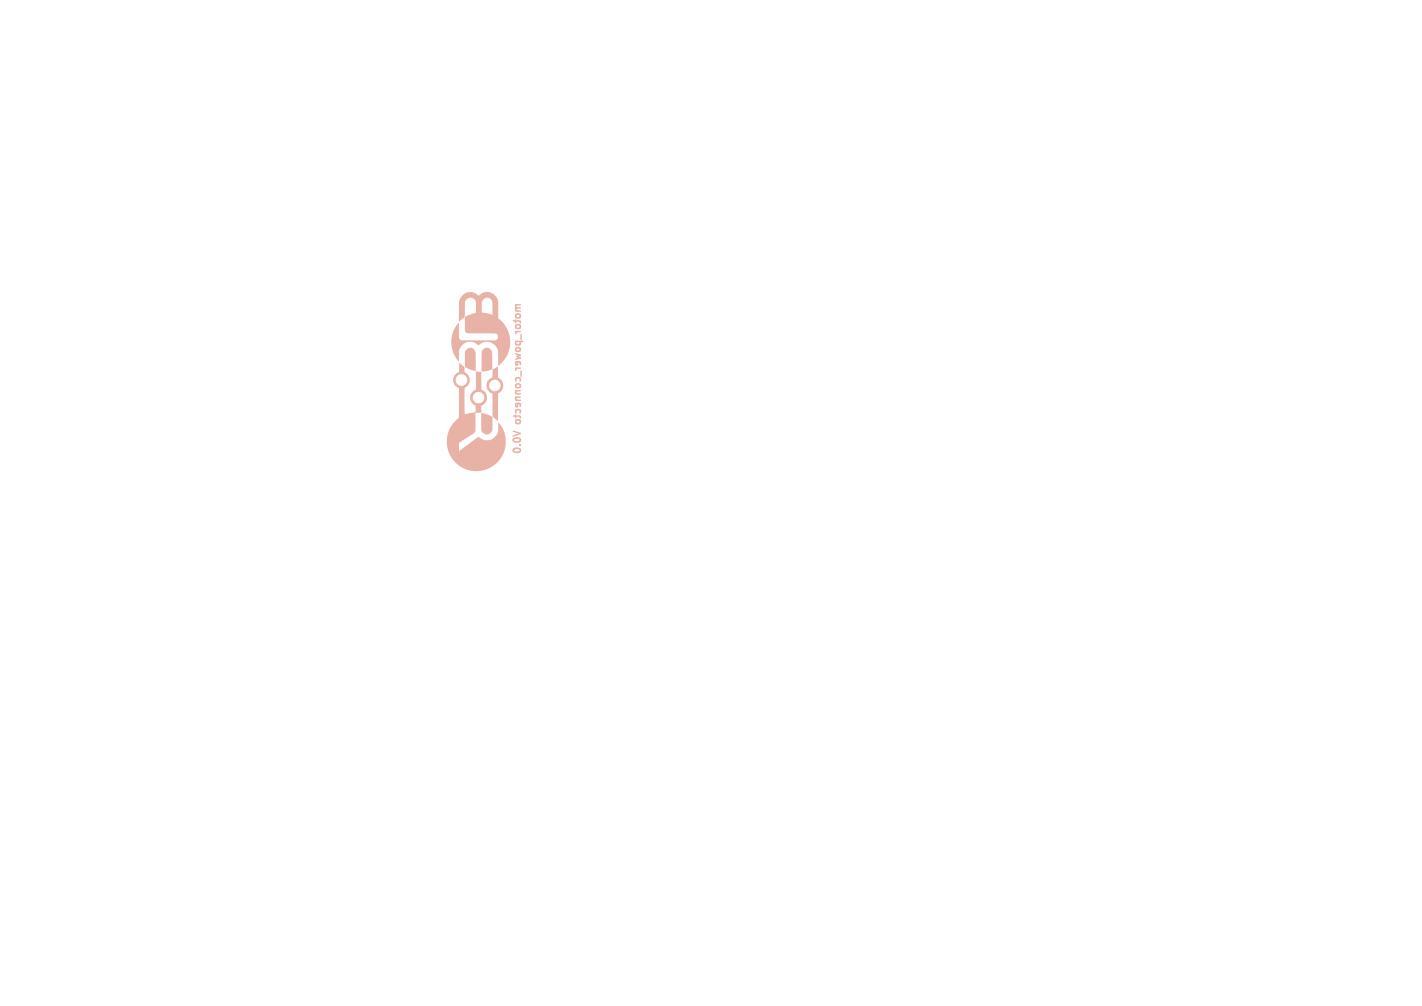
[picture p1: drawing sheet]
<svg xmlns="http://www.w3.org/2000/svg" width="297mm" height="210mm" viewBox="0 0 297 210" stroke-linecap="round" stroke-linejoin="round" font-family="sans-serif">
<defs><g id="words">
<g font-size="2.1" fill="#e8b2a7">
<text x="109.1" y="67.9" transform="rotate(-90 109.1 67.9)">V0.0</text>
<text x="109.1" y="94.9" transform="rotate(-90 109.1 94.9)">motor_power_connecto</text>
</g>
</g></defs>
<path d="M107.7 69.2h1M108 69.2l-.3 .4M108.8 69.8v1.1" fill="none" stroke="#e8b2a7" stroke-width=".3"/>
<g fill="#e8b2a7">
<path d="M101 72.9a1.14 1.14 0 0 1 1.4-.1 1.14 1.14 0 0 1 .4 1.3v3l-1 .3-1.2 .2v-4z"/>
<path d="M97.4 73a1.08 1.08 0 0 1 1.2-.4 1.08 1.08 0 0 1 .7 1v3.8l-2.1-.7-.1-.6a5.8 5.8 0 0 1 .2-3z"/>
<path d="M100.6 86.2l1.6 .5a.73 .73 0 0 1 .7 1v1.1a1.39 1.39 0 0 1-1.6 1.8 1.4 1.4 0 0 1-.8-1.8z"/>
<path d="M102.9 77.1l1.1-.6v1.4a1.21 1.21 0 0 0 .7 1.5 1.79 1.79 0 0 1-.7 2.7v5.9l-1.1-1-.1-4.8a1.8 1.8 0 0 1-1.2-1.3v-.4h.6a1.21 1.21 0 0 0 1.7 1.1 1.21 1.21 0 0 0 .2-2.1 1.21 1.21 0 0 0-1.9 .7v.3h-.6a1.74 1.74 0 0 1 1.2-1.7z"/>
<path d="M96.7 61.6a2.57 2.57 0 0 1 3.3 .1 2.39 2.39 0 0 1 4.1 1.2v3.6a6.1 6.1 0 0 1 1.7 7.8l-.5 .9-1.2 1.2-.1-1.9a2.44 2.44 0 0 0-1.1-2.8 2.44 2.44 0 0 0-3 .4 2.4 2.4 0 0 0-2.9-.4 2.4 2.4 0 0 0-1.1 2.7l-.1 1.1a6 6 0 0 1-1.3-5.9l.6-1.3 .7-.9 .1 3a.74 .74 0 0 0 1.1 .6l6.2 .1a.76 .76 0 0 0 .8-.9 .76 .76 0 0 0-1-.6h-4.8a.94 .94 0 0 1-1-.3 .94 .94 0 0 1-.1-1v-2.2l.2-.1 2.1-.8 1.8 .1 1.6 .4 .1-.1a6.5 6.5 0 0 0-.3-3.1 1.15 1.15 0 0 0-2 .5v2.2h-1.2v-1.5a1.2 1.2 0 0 0-1.1-1.6 1.2 1.2 0 0 0-1.2 1.5v2.2a.74 .74 0 0 1-.6 .8l-.6 .6v-2.8a2.9 2.9 0 0 1 .8-2.8z"/>
<path d="M95.9 75.7l1.1 .9v1a1.85 1.85 0 0 1 1.1 1.7 1.85 1.85 0 0 1-1.1 1.7l.1 5.5 1.8-.4a.37 .37 0 0 0 .5-.1 .37 .37 0 0 0-.1-.5v-.8l-.2-.1a1.8 1.8 0 0 1-.9-1.5h.5l.1 .3a1.21 1.21 0 0 0 2 .4 1.21 1.21 0 0 0-.5-2 1.21 1.21 0 0 0-1.6 1.3h-.5v-.4l.4-.9 .8-.5 .1-3.8 1 .1v3.7a1.77 1.77 0 0 1 1.2 1.7 1.77 1.77 0 0 1-1.2 1.7v1.4l-1.2 .1v3.8l-.4 .5-3 2v1.6l4-2.9a2.49 2.49 0 0 0 2.9 .4 2.49 2.49 0 0 0 1.3-2.7v-.8a6 6 0 0 1 1.4 5.5 6.2 6.2 0 0 1-8.6 4.2 6.2 6.2 0 0 1-2.4-9.3l1.3-1.3 .1-6.2a1.78 1.78 0 0 1-1.3-1.5h.6v.1a1.22 1.22 0 0 0 1.9 .8 1.22 1.22 0 0 0-.2-2.1 1.22 1.22 0 0 0-1.7 1.2h-.6l.1-.4 .4-.9 .8-.6z"/>
</g>
<use href="#words"/>
</svg>
